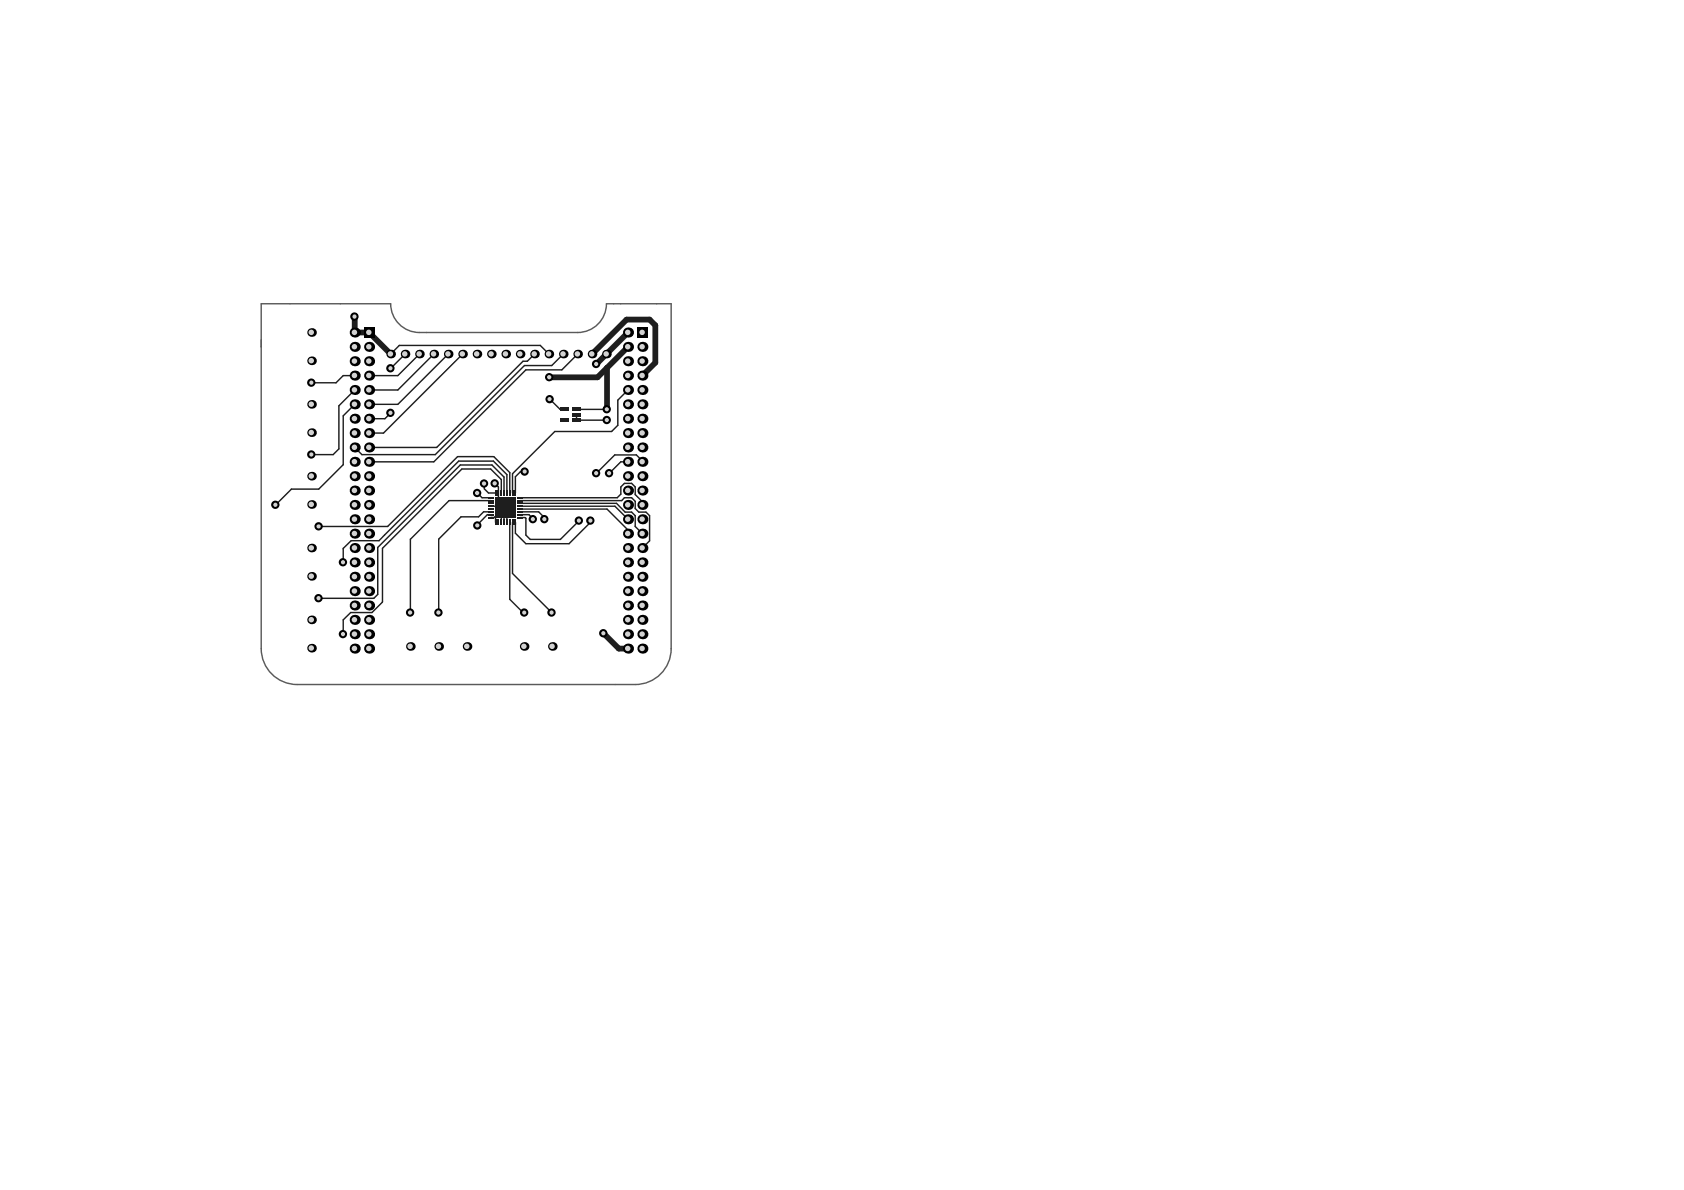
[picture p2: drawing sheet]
<svg xmlns="http://www.w3.org/2000/svg" width="297mm" height="210mm" viewBox="0 0 297 210" stroke-linecap="round" stroke-linejoin="round" font-family="sans-serif">
<path d="M46.1 53.6h22.8a5.1 5.1 0 0 0 5.1 5h27.9a5.1 5.1 0 0 0 5.1-5h11.4v60.8a6.3 6.3 0 0 1-6.4 6.3h-59.6a6.3 6.3 0 0 1-6.3-6.3z" fill="none" stroke="#5a5a5a" stroke-width=".25"/>
<g fill="none" stroke="#1e1e1e" stroke-width=".25">
<path d="M62.6 71.3l-2.1 2v8.7l-4.3 4.3h-4.8l-2.8 2.8M62.6 68.8l-2.8 2.8v7.6l-1 1h-3.8M62.6 66.3h-2.1l-1.2 1.2h-4.3M68.9 72.8l-1 1.1h-2.8M68.9 62.5l1.5-1.6h24.9l1.5 1.6M71.4 62.5l-2.5 2.5M74 62.5l-3.8 3.8h-5.1M76.5 62.5l-6.3 6.3h-5.1M79.1 62.5l-8.9 8.8h-5.1M81.6 62.5l-14 13.9h-2.5M94.3 62.5l-1.3 1.2h-.7l-15.3 15.2h-11.9M97 70.4l1.8 1.8h.7"/>
<path d="M99.4 62.5l-2.1 2h-4.8l-15.7 15.7h-13l-1.2-1.3M101.7 72.2h5.4M101.7 73.2v.9h5.4M101.9 62.5l-2.8 2.7h-6.3l-16.3 16.3h-11.4M110.8 68.8l-1.8 1.8v4.4l-1.1 1.1h-10l-7.5 7.5v3.4M84.2 87l.8 .8h1.6M85.4 85.3v.9l.8 .8h1.2M86.6 90.8h-.6l-1.8 1.7v.2M86.6 90.3h-1.3l-.9 .9h-3.1l-3.9 3.9v13M86.6 89.3h1.2M86.6 88.3h-7.4l-6.8 6.8v13M87.3 85.3l.6 .6v2.6"/>
<path d="M87.4 91.1v1M87.6 90.3v.6l-.4 .4h-.6M88.4 87v-2.4l-1.9-1.9h-5l-14 14v9.5l-1.9 1.8h-3.7l-1.4 1.3v2.6M88.4 90.4v1.7M88.9 87v-2.9l-2.1-2.1h-5.6l-14.6 14.6v8.3l-.7 .6h-9.7M88.9 90.9v1.2M89.4 87v-3.3l-2.4-2.4h-6.1l-14 14.1h-5l-1.4 1.3v2.5M89.4 90.9v1.2M89.9 92.1v13.6l2.5 2.5 .1-.1M89.9 87v-3.6l-2.8-2.9h-6.4l-12.3 12.4h-12.1M90.4 92.1v9.1l7 7M91.7 88.8h17l1.6 1.5h1.1l.6 .7v1.9l1.3 1.2"/>
<path d="M91.7 88.3h18l.4-.5h1.3l.6 .6v1.3l.7 .6h1.2l.7 .7v4.4l-1.3 1.3M91.7 87.8h17.2l.6-.6v-1.3l.6-.6h1.3l.6 .6v1.3l1.3 1.3v.6M91.7 91.3h.9l.2 .1v3l.7 .7h5.4l3.2-3.2M91.7 89.8h15.4l3.7 3.7v.6M91.7 89.3h16.8l2.3 2.3M91.7 90.8h1.6l.7 .8M91.7 90.3h3.3l1.1 1v.3M92.6 83.2h-.8l-.9 .9v2.9M104.2 92.1l-3.8 3.8h-7.6l-1.9-1.8v-2M110.8 81.5h-1.3l-2 2M113.3 81.3l-1.1-1.1h-3.8l-3.2 3.3M82.4 114h.1"/>
<path d="M92.4 114h.1"/>
</g>
<path d="M62.6 55.9v2.7h2.5l3.8 3.9M110.8 58.6l-5.6 5.6M104.4 62.5l6.1-6.1h4.1l1 1v6.6l-2.3 2.3M107.1 64.9v7.3M107.1 64.9l-1.7 1.7h-8.5M110.8 61.2l-3.7 3.7M106.5 111.7l2.7 2.7h1.6" fill="none" stroke="#1e1e1e" stroke-width="1"/>
<circle cx="106.4" cy="111.7" r=".74" fill="#000"/>
<circle cx="106.4" cy="111.7" r=".37" fill="#d2d2d2"/>
<circle cx="60.5" cy="111.8" r=".74" fill="#000"/>
<circle cx="60.5" cy="111.8" r=".37" fill="#d2d2d2"/>
<circle cx="56.2" cy="105.5" r=".74" fill="#000"/>
<circle cx="56.2" cy="105.5" r=".37" fill="#d2d2d2"/>
<circle cx="60.5" cy="99.2" r=".74" fill="#000"/>
<circle cx="60.5" cy="99.2" r=".37" fill="#d2d2d2"/>
<circle cx="56.2" cy="92.8" r=".74" fill="#000"/>
<circle cx="56.2" cy="92.9" r=".37" fill="#d2d2d2"/>
<circle cx="92.5" cy="108" r=".74" fill="#000"/>
<circle cx="92.5" cy="108.1" r=".37" fill="#d2d2d2"/>
<circle cx="97.3" cy="108" r=".74" fill="#000"/>
<circle cx="97.3" cy="108" r=".37" fill="#d2d2d2"/>
<circle cx="72.3" cy="108" r=".74" fill="#000"/>
<circle cx="72.3" cy="108" r=".38" fill="#d2d2d2"/>
<circle cx="77.3" cy="108" r=".74" fill="#000"/>
<circle cx="77.3" cy="108" r=".38" fill="#d2d2d2"/>
<circle cx="68.9" cy="72.8" r=".74" fill="#000"/>
<circle cx="68.9" cy="72.8" r=".37" fill="#d2d2d2"/>
<circle cx="68.9" cy="65" r=".74" fill="#000"/>
<circle cx="68.9" cy="65" r=".37" fill="#d2d2d2"/>
<circle cx="102.1" cy="91.8" r=".74" fill="#000"/>
<circle cx="102.1" cy="91.8" r=".37" fill="#d2d2d2"/>
<circle cx="104.1" cy="91.8" r=".74" fill="#000"/>
<circle cx="104.1" cy="91.8" r=".37" fill="#d2d2d2"/>
<circle cx="96.9" cy="66.5" r=".74" fill="#000"/>
<circle cx="96.9" cy="66.5" r=".38" fill="#d2d2d2"/>
<circle cx="96.9" cy="70.4" r=".74" fill="#000"/>
<circle cx="96.9" cy="70.4" r=".37" fill="#d2d2d2"/>
<circle cx="84.2" cy="87" r=".74" fill="#000"/>
<circle cx="84.2" cy="87" r=".38" fill="#d2d2d2"/>
<circle cx="87.3" cy="85.3" r=".74" fill="#000"/>
<circle cx="87.3" cy="85.3" r=".38" fill="#d2d2d2"/>
<circle cx="92.5" cy="83.2" r=".74" fill="#000"/>
<circle cx="92.5" cy="83.2" r=".37" fill="#d2d2d2"/>
<circle cx="107" cy="74.1" r=".74" fill="#000"/>
<circle cx="107" cy="74.1" r=".37" fill="#d2d2d2"/>
<circle cx="107" cy="72.2" r=".74" fill="#000"/>
<circle cx="107" cy="72.2" r=".37" fill="#d2d2d2"/>
<circle cx="85.4" cy="85.3" r=".74" fill="#000"/>
<circle cx="85.4" cy="85.3" r=".38" fill="#d2d2d2"/>
<circle cx="84.2" cy="92.7" r=".74" fill="#000"/>
<circle cx="84.2" cy="92.7" r=".37" fill="#d2d2d2"/>
<circle cx="90" cy="88.8" r=".74" fill="#000"/>
<circle cx="90" cy="88.8" r=".37" fill="#d2d2d2"/>
<circle cx="90" cy="90.3" r=".74" fill="#000"/>
<circle cx="90" cy="90.3" r=".37" fill="#d2d2d2"/>
<circle cx="88.2" cy="88.8" r=".74" fill="#000"/>
<circle cx="88.2" cy="88.8" r=".37" fill="#d2d2d2"/>
<circle cx="88.2" cy="90.3" r=".74" fill="#000"/>
<circle cx="88.2" cy="90.3" r=".37" fill="#d2d2d2"/>
<circle cx="94" cy="91.6" r=".74" fill="#000"/>
<circle cx="94" cy="91.6" r=".37" fill="#d2d2d2"/>
<circle cx="96" cy="91.6" r=".74" fill="#000"/>
<circle cx="96" cy="91.6" r=".37" fill="#d2d2d2"/>
<circle cx="105.1" cy="64.2" r=".74" fill="#000"/>
<circle cx="105.1" cy="64.2" r=".37" fill="#d2d2d2"/>
<circle cx="54.9" cy="67.5" r=".74" fill="#000"/>
<circle cx="54.9" cy="67.5" r=".37" fill="#d2d2d2"/>
<circle cx="54.9" cy="80.2" r=".74" fill="#000"/>
<circle cx="54.9" cy="80.2" r=".37" fill="#d2d2d2"/>
<circle cx="48.6" cy="89" r=".74" fill="#000"/>
<circle cx="48.6" cy="89" r=".37" fill="#d2d2d2"/>
<circle cx="62.5" cy="55.8" r=".74" fill="#000"/>
<circle cx="62.5" cy="55.8" r=".37" fill="#d2d2d2"/>
<circle cx="107.4" cy="83.5" r=".74" fill="#000"/>
<circle cx="107.4" cy="83.5" r=".37" fill="#d2d2d2"/>
<circle cx="105.1" cy="83.5" r=".74" fill="#000"/>
<circle cx="105.1" cy="83.5" r=".37" fill="#d2d2d2"/>
<circle cx="113.3" cy="114.4" r=".89" fill="#000"/>
<circle cx="113.3" cy="114.4" r=".48" fill="#d2d2d2"/>
<circle cx="113.3" cy="106.8" r=".89" fill="#000"/>
<circle cx="113.3" cy="106.8" r=".48" fill="#d2d2d2"/>
<circle cx="113.3" cy="109.3" r=".89" fill="#000"/>
<circle cx="113.3" cy="109.3" r=".48" fill="#d2d2d2"/>
<circle cx="113.3" cy="99.2" r=".89" fill="#000"/>
<circle cx="113.3" cy="99.2" r=".48" fill="#d2d2d2"/>
<circle cx="113.3" cy="101.7" r=".89" fill="#000"/>
<circle cx="113.3" cy="101.7" r=".48" fill="#d2d2d2"/>
<circle cx="113.3" cy="91.6" r=".89" fill="#000"/>
<circle cx="113.3" cy="91.6" r=".48" fill="#d2d2d2"/>
<circle cx="113.3" cy="94.1" r=".89" fill="#000"/>
<circle cx="113.3" cy="94.1" r=".48" fill="#d2d2d2"/>
<circle cx="113.3" cy="81.5" r=".89" fill="#000"/>
<circle cx="113.3" cy="81.4" r=".48" fill="#d2d2d2"/>
<circle cx="113.3" cy="84" r=".89" fill="#000"/>
<circle cx="113.3" cy="84" r=".48" fill="#d2d2d2"/>
<circle cx="113.3" cy="86.5" r=".89" fill="#000"/>
<circle cx="113.3" cy="86.5" r=".48" fill="#d2d2d2"/>
<circle cx="113.3" cy="73.9" r=".89" fill="#000"/>
<circle cx="113.3" cy="73.8" r=".48" fill="#d2d2d2"/>
<circle cx="113.3" cy="76.4" r=".89" fill="#000"/>
<circle cx="113.3" cy="76.4" r=".48" fill="#d2d2d2"/>
<circle cx="113.3" cy="78.9" r=".89" fill="#000"/>
<circle cx="113.3" cy="78.9" r=".48" fill="#d2d2d2"/>
<circle cx="113.3" cy="66.3" r=".89" fill="#000"/>
<circle cx="113.3" cy="66.2" r=".48" fill="#d2d2d2"/>
<circle cx="113.3" cy="68.8" r=".89" fill="#000"/>
<circle cx="113.3" cy="68.8" r=".48" fill="#d2d2d2"/>
<path d="M112.4 57.8h1.8v1.7h-1.8z" fill-rule="evenodd" fill="#000"/>
<circle cx="113.3" cy="58.6" r=".48" fill="#d2d2d2"/>
<circle cx="113.3" cy="61.2" r=".89" fill="#000"/>
<circle cx="113.3" cy="61.2" r=".48" fill="#d2d2d2"/>
<circle cx="62.6" cy="114.4" r=".89" fill="#000"/>
<circle cx="62.5" cy="114.4" r=".48" fill="#d2d2d2"/>
<circle cx="62.6" cy="109.3" r=".89" fill="#000"/>
<circle cx="62.5" cy="109.3" r=".48" fill="#d2d2d2"/>
<circle cx="62.6" cy="106.8" r=".89" fill="#000"/>
<circle cx="62.5" cy="106.8" r=".48" fill="#d2d2d2"/>
<circle cx="62.6" cy="101.7" r=".89" fill="#000"/>
<circle cx="62.5" cy="101.7" r=".48" fill="#d2d2d2"/>
<circle cx="62.6" cy="99.2" r=".89" fill="#000"/>
<circle cx="62.5" cy="99.2" r=".48" fill="#d2d2d2"/>
<circle cx="62.6" cy="94.1" r=".89" fill="#000"/>
<circle cx="62.5" cy="94.1" r=".48" fill="#d2d2d2"/>
<circle cx="62.6" cy="91.6" r=".89" fill="#000"/>
<circle cx="62.5" cy="91.6" r=".48" fill="#d2d2d2"/>
<circle cx="62.6" cy="86.5" r=".89" fill="#000"/>
<circle cx="62.5" cy="86.5" r=".48" fill="#d2d2d2"/>
<circle cx="62.6" cy="84" r=".89" fill="#000"/>
<circle cx="62.5" cy="84" r=".48" fill="#d2d2d2"/>
<circle cx="62.6" cy="81.5" r=".89" fill="#000"/>
<circle cx="62.5" cy="81.4" r=".48" fill="#d2d2d2"/>
<circle cx="62.6" cy="78.9" r=".89" fill="#000"/>
<circle cx="62.5" cy="78.9" r=".48" fill="#d2d2d2"/>
<circle cx="62.6" cy="76.4" r=".89" fill="#000"/>
<circle cx="62.5" cy="76.4" r=".48" fill="#d2d2d2"/>
<circle cx="62.6" cy="73.9" r=".89" fill="#000"/>
<circle cx="62.5" cy="73.8" r=".48" fill="#d2d2d2"/>
<circle cx="62.6" cy="68.8" r=".89" fill="#000"/>
<circle cx="62.5" cy="68.8" r=".48" fill="#d2d2d2"/>
<circle cx="62.6" cy="66.3" r=".89" fill="#000"/>
<circle cx="62.5" cy="66.2" r=".48" fill="#d2d2d2"/>
<circle cx="62.6" cy="61.2" r=".89" fill="#000"/>
<circle cx="62.5" cy="61.2" r=".48" fill="#d2d2d2"/>
<circle cx="62.6" cy="58.6" r=".89" fill="#000"/>
<circle cx="62.5" cy="58.6" r=".48" fill="#d2d2d2"/>
<circle cx="113.3" cy="96.7" r=".89" fill="#000"/>
<circle cx="113.3" cy="96.6" r=".48" fill="#d2d2d2"/>
<circle cx="113.3" cy="104.3" r=".89" fill="#000"/>
<circle cx="113.3" cy="104.2" r=".48" fill="#d2d2d2"/>
<circle cx="113.3" cy="111.9" r=".89" fill="#000"/>
<circle cx="113.3" cy="111.8" r=".48" fill="#d2d2d2"/>
<circle cx="113.3" cy="63.7" r=".89" fill="#000"/>
<circle cx="113.3" cy="63.7" r=".48" fill="#d2d2d2"/>
<circle cx="113.3" cy="71.3" r=".89" fill="#000"/>
<circle cx="113.3" cy="71.3" r=".48" fill="#d2d2d2"/>
<circle cx="113.3" cy="89.1" r=".89" fill="#000"/>
<circle cx="113.3" cy="89" r=".48" fill="#d2d2d2"/>
<circle cx="62.6" cy="111.9" r=".89" fill="#000"/>
<circle cx="62.5" cy="111.8" r=".48" fill="#d2d2d2"/>
<circle cx="62.6" cy="104.3" r=".89" fill="#000"/>
<circle cx="62.5" cy="104.2" r=".48" fill="#d2d2d2"/>
<circle cx="62.6" cy="96.7" r=".89" fill="#000"/>
<circle cx="62.5" cy="96.6" r=".48" fill="#d2d2d2"/>
<circle cx="62.6" cy="89.1" r=".89" fill="#000"/>
<circle cx="62.5" cy="89" r=".48" fill="#d2d2d2"/>
<circle cx="62.6" cy="71.3" r=".89" fill="#000"/>
<circle cx="62.5" cy="71.3" r=".48" fill="#d2d2d2"/>
<circle cx="62.6" cy="63.7" r=".89" fill="#000"/>
<circle cx="62.5" cy="63.7" r=".48" fill="#d2d2d2"/>
<circle cx="110.8" cy="114.4" r=".89" fill="#000"/>
<circle cx="110.7" cy="114.4" r=".48" fill="#d2d2d2"/>
<circle cx="110.8" cy="106.8" r=".89" fill="#000"/>
<circle cx="110.7" cy="106.8" r=".48" fill="#d2d2d2"/>
<circle cx="110.8" cy="109.3" r=".89" fill="#000"/>
<circle cx="110.7" cy="109.3" r=".48" fill="#d2d2d2"/>
<circle cx="110.8" cy="99.2" r=".89" fill="#000"/>
<circle cx="110.7" cy="99.2" r=".48" fill="#d2d2d2"/>
<circle cx="110.8" cy="101.7" r=".89" fill="#000"/>
<circle cx="110.7" cy="101.7" r=".48" fill="#d2d2d2"/>
<circle cx="110.8" cy="91.6" r=".89" fill="#000"/>
<circle cx="110.7" cy="91.6" r=".48" fill="#d2d2d2"/>
<circle cx="110.8" cy="94.1" r=".89" fill="#000"/>
<circle cx="110.7" cy="94.1" r=".48" fill="#d2d2d2"/>
<circle cx="110.8" cy="81.5" r=".89" fill="#000"/>
<circle cx="110.7" cy="81.4" r=".48" fill="#d2d2d2"/>
<circle cx="110.8" cy="84" r=".89" fill="#000"/>
<circle cx="110.7" cy="84" r=".48" fill="#d2d2d2"/>
<circle cx="110.8" cy="86.5" r=".89" fill="#000"/>
<circle cx="110.7" cy="86.5" r=".48" fill="#d2d2d2"/>
<circle cx="110.8" cy="73.9" r=".89" fill="#000"/>
<circle cx="110.7" cy="73.8" r=".48" fill="#d2d2d2"/>
<circle cx="110.8" cy="76.4" r=".89" fill="#000"/>
<circle cx="110.7" cy="76.4" r=".48" fill="#d2d2d2"/>
<circle cx="110.8" cy="78.9" r=".89" fill="#000"/>
<circle cx="110.7" cy="78.9" r=".48" fill="#d2d2d2"/>
<circle cx="110.8" cy="66.3" r=".89" fill="#000"/>
<circle cx="110.7" cy="66.2" r=".48" fill="#d2d2d2"/>
<circle cx="110.8" cy="68.8" r=".89" fill="#000"/>
<circle cx="110.7" cy="68.8" r=".48" fill="#d2d2d2"/>
<circle cx="110.8" cy="58.6" r=".89" fill="#000"/>
<circle cx="110.7" cy="58.6" r=".48" fill="#d2d2d2"/>
<circle cx="110.8" cy="61.2" r=".89" fill="#000"/>
<circle cx="110.7" cy="61.2" r=".48" fill="#d2d2d2"/>
<circle cx="107" cy="62.5" r=".76" fill="#000"/>
<circle cx="106.9" cy="62.4" r=".48" fill="#d2d2d2"/>
<circle cx="104.4" cy="62.5" r=".76" fill="#000"/>
<circle cx="104.4" cy="62.4" r=".48" fill="#d2d2d2"/>
<circle cx="97.4" cy="114" r=".76" fill="#000"/>
<circle cx="97.4" cy="114" r=".48" fill="#d2d2d2"/>
<circle cx="99.4" cy="62.5" r=".76" fill="#000"/>
<circle cx="99.3" cy="62.4" r=".48" fill="#d2d2d2"/>
<circle cx="96.8" cy="62.5" r=".76" fill="#000"/>
<circle cx="96.8" cy="62.4" r=".48" fill="#d2d2d2"/>
<circle cx="94.3" cy="62.5" r=".76" fill="#000"/>
<circle cx="94.2" cy="62.4" r=".48" fill="#d2d2d2"/>
<circle cx="91.7" cy="62.5" r=".76" fill="#000"/>
<circle cx="91.7" cy="62.4" r=".48" fill="#d2d2d2"/>
<circle cx="89.2" cy="62.5" r=".76" fill="#000"/>
<circle cx="89.2" cy="62.4" r=".48" fill="#d2d2d2"/>
<circle cx="86.7" cy="62.5" r=".76" fill="#000"/>
<circle cx="86.6" cy="62.4" r=".48" fill="#d2d2d2"/>
<circle cx="82.4" cy="114" r=".76" fill="#000"/>
<circle cx="82.3" cy="114" r=".48" fill="#d2d2d2"/>
<circle cx="81.6" cy="62.5" r=".76" fill="#000"/>
<circle cx="81.5" cy="62.4" r=".48" fill="#d2d2d2"/>
<circle cx="79.1" cy="62.5" r=".76" fill="#000"/>
<circle cx="79" cy="62.4" r=".48" fill="#d2d2d2"/>
<circle cx="72.4" cy="114" r=".76" fill="#000"/>
<circle cx="72.3" cy="114" r=".48" fill="#d2d2d2"/>
<circle cx="74" cy="62.5" r=".76" fill="#000"/>
<circle cx="73.9" cy="62.4" r=".48" fill="#d2d2d2"/>
<circle cx="71.4" cy="62.5" r=".76" fill="#000"/>
<circle cx="71.4" cy="62.4" r=".48" fill="#d2d2d2"/>
<circle cx="65.1" cy="114.4" r=".89" fill="#000"/>
<circle cx="65.1" cy="114.4" r=".48" fill="#d2d2d2"/>
<circle cx="65.1" cy="109.3" r=".89" fill="#000"/>
<circle cx="65.1" cy="109.3" r=".48" fill="#d2d2d2"/>
<circle cx="65.1" cy="106.8" r=".89" fill="#000"/>
<circle cx="65.1" cy="106.8" r=".48" fill="#d2d2d2"/>
<circle cx="65.1" cy="101.7" r=".89" fill="#000"/>
<circle cx="65.1" cy="101.7" r=".48" fill="#d2d2d2"/>
<circle cx="65.1" cy="99.2" r=".89" fill="#000"/>
<circle cx="65.1" cy="99.2" r=".48" fill="#d2d2d2"/>
<circle cx="65.1" cy="94.1" r=".89" fill="#000"/>
<circle cx="65.1" cy="94.1" r=".48" fill="#d2d2d2"/>
<circle cx="65.1" cy="91.6" r=".89" fill="#000"/>
<circle cx="65.1" cy="91.6" r=".48" fill="#d2d2d2"/>
<circle cx="65.1" cy="86.5" r=".89" fill="#000"/>
<circle cx="65.1" cy="86.5" r=".48" fill="#d2d2d2"/>
<circle cx="65.1" cy="84" r=".89" fill="#000"/>
<circle cx="65.1" cy="84" r=".48" fill="#d2d2d2"/>
<circle cx="65.1" cy="81.5" r=".89" fill="#000"/>
<circle cx="65.1" cy="81.4" r=".48" fill="#d2d2d2"/>
<circle cx="65.1" cy="78.9" r=".89" fill="#000"/>
<circle cx="65.1" cy="78.9" r=".48" fill="#d2d2d2"/>
<circle cx="65.1" cy="76.4" r=".89" fill="#000"/>
<circle cx="65.1" cy="76.4" r=".48" fill="#d2d2d2"/>
<circle cx="65.1" cy="73.9" r=".89" fill="#000"/>
<circle cx="65.1" cy="73.8" r=".48" fill="#d2d2d2"/>
<circle cx="65.1" cy="68.8" r=".89" fill="#000"/>
<circle cx="65.1" cy="68.8" r=".48" fill="#d2d2d2"/>
<circle cx="65.1" cy="66.3" r=".89" fill="#000"/>
<circle cx="65.1" cy="66.2" r=".48" fill="#d2d2d2"/>
<circle cx="65.1" cy="61.2" r=".89" fill="#000"/>
<circle cx="65.1" cy="61.2" r=".48" fill="#d2d2d2"/>
<path d="M64.2 57.8h1.8v1.7h-1.8z" fill-rule="evenodd" fill="#000"/>
<circle cx="65.1" cy="58.6" r=".48" fill="#d2d2d2"/>
<circle cx="55" cy="114.3" r=".76" fill="#000"/>
<circle cx="54.9" cy="114.3" r=".48" fill="#d2d2d2"/>
<circle cx="55" cy="109.3" r=".76" fill="#000"/>
<circle cx="54.9" cy="109.3" r=".48" fill="#d2d2d2"/>
<circle cx="55" cy="101.7" r=".76" fill="#000"/>
<circle cx="54.9" cy="101.6" r=".48" fill="#d2d2d2"/>
<circle cx="55" cy="84" r=".76" fill="#000"/>
<circle cx="54.9" cy="84" r=".48" fill="#d2d2d2"/>
<circle cx="55" cy="76.3" r=".76" fill="#000"/>
<circle cx="54.9" cy="76.3" r=".48" fill="#d2d2d2"/>
<circle cx="55" cy="58.6" r=".76" fill="#000"/>
<circle cx="54.9" cy="58.6" r=".48" fill="#d2d2d2"/>
<circle cx="110.8" cy="96.7" r=".89" fill="#000"/>
<circle cx="110.7" cy="96.6" r=".48" fill="#d2d2d2"/>
<circle cx="110.8" cy="104.3" r=".89" fill="#000"/>
<circle cx="110.7" cy="104.2" r=".48" fill="#d2d2d2"/>
<circle cx="110.8" cy="111.9" r=".89" fill="#000"/>
<circle cx="110.7" cy="111.8" r=".48" fill="#d2d2d2"/>
<circle cx="110.8" cy="63.7" r=".89" fill="#000"/>
<circle cx="110.7" cy="63.7" r=".48" fill="#d2d2d2"/>
<circle cx="110.8" cy="71.3" r=".89" fill="#000"/>
<circle cx="110.7" cy="71.3" r=".48" fill="#d2d2d2"/>
<circle cx="110.8" cy="89.1" r=".89" fill="#000"/>
<circle cx="110.7" cy="89" r=".48" fill="#d2d2d2"/>
<circle cx="65.1" cy="111.9" r=".89" fill="#000"/>
<circle cx="65.1" cy="111.8" r=".48" fill="#d2d2d2"/>
<circle cx="65.1" cy="104.3" r=".89" fill="#000"/>
<circle cx="65.1" cy="104.2" r=".48" fill="#d2d2d2"/>
<circle cx="65.1" cy="96.7" r=".89" fill="#000"/>
<circle cx="65.1" cy="96.6" r=".48" fill="#d2d2d2"/>
<circle cx="65.1" cy="89.1" r=".89" fill="#000"/>
<circle cx="65.1" cy="89" r=".48" fill="#d2d2d2"/>
<circle cx="65.1" cy="71.3" r=".89" fill="#000"/>
<circle cx="65.1" cy="71.3" r=".48" fill="#d2d2d2"/>
<circle cx="65.1" cy="63.7" r=".89" fill="#000"/>
<circle cx="65.1" cy="63.7" r=".48" fill="#d2d2d2"/>
<circle cx="55" cy="96.7" r=".76" fill="#000"/>
<circle cx="54.9" cy="96.6" r=".48" fill="#d2d2d2"/>
<circle cx="55" cy="63.6" r=".76" fill="#000"/>
<circle cx="54.9" cy="63.6" r=".48" fill="#d2d2d2"/>
<circle cx="55" cy="71.3" r=".76" fill="#000"/>
<circle cx="54.9" cy="71.3" r=".48" fill="#d2d2d2"/>
<circle cx="55" cy="89" r=".76" fill="#000"/>
<circle cx="54.9" cy="89" r=".48" fill="#d2d2d2"/>
<circle cx="92.5" cy="114" r=".76" fill="#000"/>
<circle cx="92.4" cy="114" r=".48" fill="#d2d2d2"/>
<circle cx="101.9" cy="62.5" r=".76" fill="#000"/>
<circle cx="101.8" cy="62.4" r=".48" fill="#d2d2d2"/>
<circle cx="84.1" cy="62.5" r=".76" fill="#000"/>
<circle cx="84.1" cy="62.4" r=".48" fill="#d2d2d2"/>
<circle cx="77.4" cy="114" r=".76" fill="#000"/>
<circle cx="77.3" cy="114" r=".48" fill="#d2d2d2"/>
<circle cx="76.5" cy="62.5" r=".76" fill="#000"/>
<circle cx="76.5" cy="62.4" r=".48" fill="#d2d2d2"/>
<circle cx="68.9" cy="62.5" r=".76" fill="#000"/>
<circle cx="68.9" cy="62.4" r=".48" fill="#d2d2d2"/>
<g fill="#1e1e1e">
<path d="M90.3 91.6h.2v1h-.2z" fill-rule="evenodd"/>
<path d="M90.8 91.6h.2v1h-.2z" fill-rule="evenodd"/>
<path d="M88.3 91.6h.2v1h-.2z" fill-rule="evenodd"/>
<path d="M88.8 91.6h.2v1h-.2z" fill-rule="evenodd"/>
<path d="M89.3 91.6h.2v1h-.2z" fill-rule="evenodd"/>
<path d="M87.3 91.6h.2v1h-.2z" fill-rule="evenodd"/>
<path d="M86.1 89.7h1v.2h-1z" fill-rule="evenodd"/>
<path d="M86.1 90.2h1v.2h-1z" fill-rule="evenodd"/>
<path d="M86.1 90.7h1v.2h-1z" fill-rule="evenodd"/>
<path d="M86.1 87.7h1v.2h-1z" fill-rule="evenodd"/>
<path d="M86.1 88.2h1v.2h-1z" fill-rule="evenodd"/>
<path d="M86.1 88.7h1v.2h-1z" fill-rule="evenodd"/>
<path d="M90.8 86.5h.2v1h-.2z" fill-rule="evenodd"/>
<path d="M90.3 86.5h.2v1h-.2z" fill-rule="evenodd"/>
<path d="M89.3 86.5h.2v1h-.2z" fill-rule="evenodd"/>
<path d="M88.8 86.5h.2v1h-.2z" fill-rule="evenodd"/>
<path d="M88.3 86.5h.2v1h-.2z" fill-rule="evenodd"/>
<path d="M86.1 89.2h1v.2h-1z" fill-rule="evenodd"/>
<path d="M86.1 91.2h1v.2h-1z" fill-rule="evenodd"/>
<path d="M87.3 86.5h.2v1h-.2z" fill-rule="evenodd"/>
<path d="M98.8 73.8h1.4v.6h-1.4z" fill-rule="evenodd"/>
<path d="M98.8 71.9h1.4v.6h-1.4z" fill-rule="evenodd"/>
<path d="M87.8 91.6h.2v1h-.2z" fill-rule="evenodd"/>
<path d="M89.8 91.6h.2v1h-.2z" fill-rule="evenodd"/>
<path d="M91.2 90.7h1.1v.2h-1.1z" fill-rule="evenodd"/>
<path d="M91.3 90.2h1v.2h-1z" fill-rule="evenodd"/>
<path d="M91.2 89.7h1v.2h-1z" fill-rule="evenodd"/>
<path d="M91.3 88.7h1v.2h-1z" fill-rule="evenodd"/>
<path d="M91.2 88.2h1v.2h-1z" fill-rule="evenodd"/>
<path d="M91.2 87.7h1.1v.2h-1.1z" fill-rule="evenodd"/>
<path d="M91.2 91.2h1v.2h-1z" fill-rule="evenodd"/>
<path d="M91.2 89.2h1.1v.2h-1.1z" fill-rule="evenodd"/>
<path d="M89.8 86.5h.2v1h-.2z" fill-rule="evenodd"/>
<path d="M87.8 86.5h.2v1h-.2z" fill-rule="evenodd"/>
<path d="M87.4 87.7h3.6v3.6h-3.6z" fill-rule="evenodd"/>
<path d="M101 73.8h1.4v.6h-1.4z" fill-rule="evenodd"/>
<path d="M101 71.9h1.4v.6h-1.4z" fill-rule="evenodd"/>
<path d="M101 72.9h1.4v.6h-1.4z" fill-rule="evenodd"/>
</g>
</svg>
